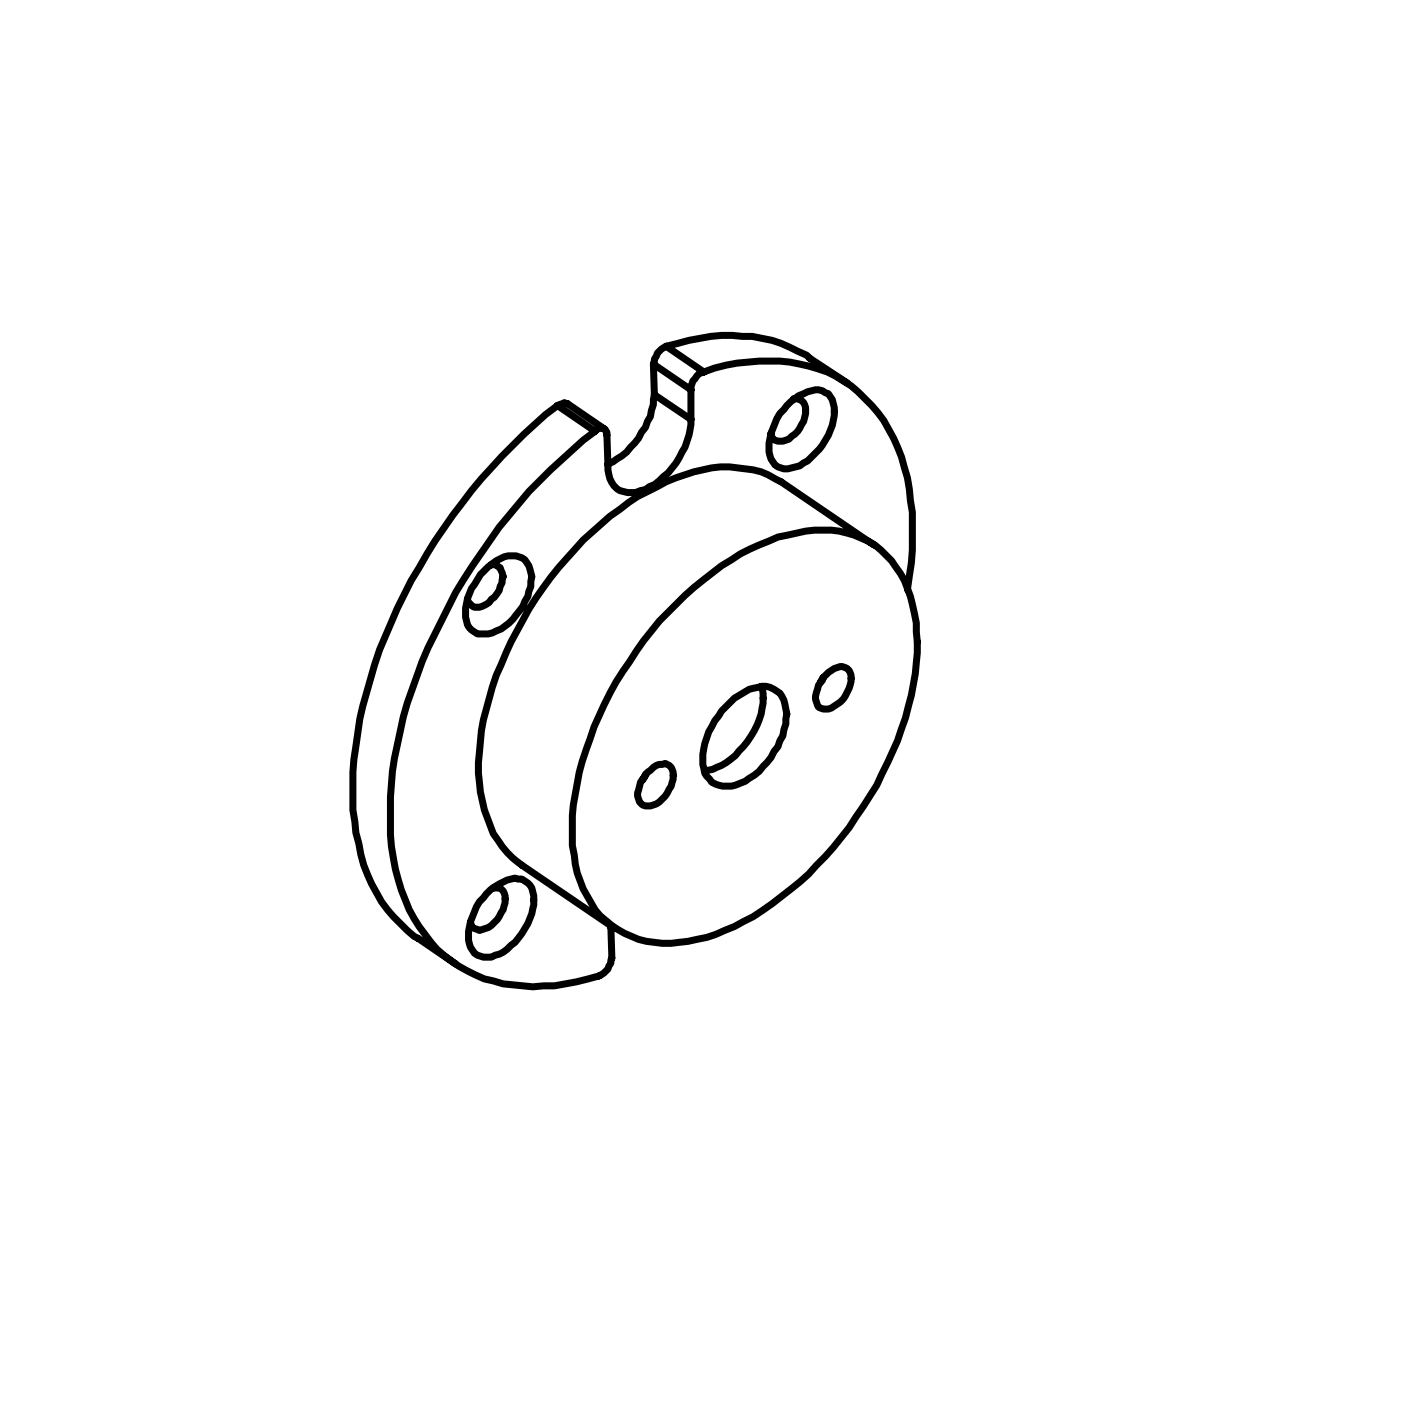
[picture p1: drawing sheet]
<svg xmlns="http://www.w3.org/2000/svg" width="50mm" height="50mm" viewBox="0 0 50 50" stroke-linecap="round" stroke-linejoin="round" font-family="sans-serif">
<g fill="none" stroke="#000" stroke-width=".25">
<path d="M19.9 14.5a19.7 19.7 0 0 0-7.2 12.1 7.8 7.8 0 0 0 1.1 5.9l1 .9 1.5 1M19.9 14.5l.3-.1 1.4 .9M19.9 14.5l1.3 .9M21.2 15.4a19.1 19.1 0 0 0-7.2 12.6 7.4 7.4 0 0 0 1.4 5.6 5.2 5.2 0 0 0 5.2 1.4l.8-.2a.74 .74 0 0 0 .4-.6v-1.2M23.3 13l1.4 .9M23.3 13l.1 1.1M23.4 14.1a3.2 3.2 0 0 1-1.7 2.5M23.4 14.1l1.3 .9M23.8 12.4a.74 .74 0 0 0-.5 .6M23.8 12.4a6.2 6.2 0 0 1 5 .3l1.4 1M23.8 12.4l1.3 .9M24.7 15a2.76 2.76 0 0 1-2.2 2.6 .82 .82 0 0 1-.8-1v-1.1a.23 .23 0 0 0-.2-.2 .23 .23 0 0 0-.3 .1"/>
<path d="M24.7 13.9v1.1M25.1 13.3a.74 .74 0 0 0-.4 .6M25.1 13.3a5.5 5.5 0 0 1 5.5 .7 6.1 6.1 0 0 1 2 4.7v.9l-.2 1.4M28.1 14.5a1.06 1.06 0 0 1 1.5-.3 1.94 1.94 0 0 1-.8 2.3 .83 .83 0 0 1-1.3-.1 2 2 0 0 1 .6-1.9zM28.3 14.2a.43 .43 0 0 1 .4 .2 .43 .43 0 0 1 0 .5 .99 .99 0 0 1-1 .8l-.2-.2M31.2 19.4l-3.3-2.2a4.2 4.2 0 0 0-4.4 .2 12.4 12.4 0 0 0-6.4 9.8 4.2 4.2 0 0 0 1.5 3.7l3.3 2.2M17.3 20.4a1.1 1.1 0 0 1 1.4-.4 1.59 1.59 0 0 1-.3 2 1.18 1.18 0 0 1-1.6 .5 1.48 1.48 0 0 1 .2-1.8zM17.4 31.9a1.15 1.15 0 0 1 1.4-.4 1.54 1.54 0 0 1-.3 2 1.25 1.25 0 0 1-1.6 .5 1.76 1.76 0 0 1 .5-2.1zM17.5 20.2a.47 .47 0 0 1 .4 .7 .9 .9 0 0 1-1 .7l-.2-.2M17.6 31.7a.4 .4 0 0 1 .4 .2 .4 .4 0 0 1 0 .4 .91 .91 0 0 1-1.1 .8l-.1-.2M23 27.6l-.1 .2M23.1 27.6a.51 .51 0 0 1 .5-.3 .51 .51 0 0 1 .4 .3 1.04 1.04 0 0 1-1.1 1.1 .79 .79 0 0 1 .2-1.1z"/>
<path d="M24.2 21.5a7.6 7.6 0 0 1 5.5-2.6 3.4 3.4 0 0 1 3 3.3 11.4 11.4 0 0 1-3 8 9.4 9.4 0 0 1-5.1 3.4 3.3 3.3 0 0 1-4.1-3.1 10.5 10.5 0 0 1 2.2-7.3l.8-1zM25.8 25.4a2.01 2.01 0 0 1 1.7-.9 1.09 1.09 0 0 1 .5 1.5 2.88 2.88 0 0 1-1.9 2.1 .95 .95 0 0 1-1-1.4l.2-.6zM27.2 24.5a2.7 2.7 0 0 1-2 3M29.4 24.2l-.1 .2M29.5 24.1a.58 .58 0 0 1 .8-.2 1.02 1.02 0 0 1-1 1.4 .79 .79 0 0 1 .2-1.2z"/>
</g>
</svg>
